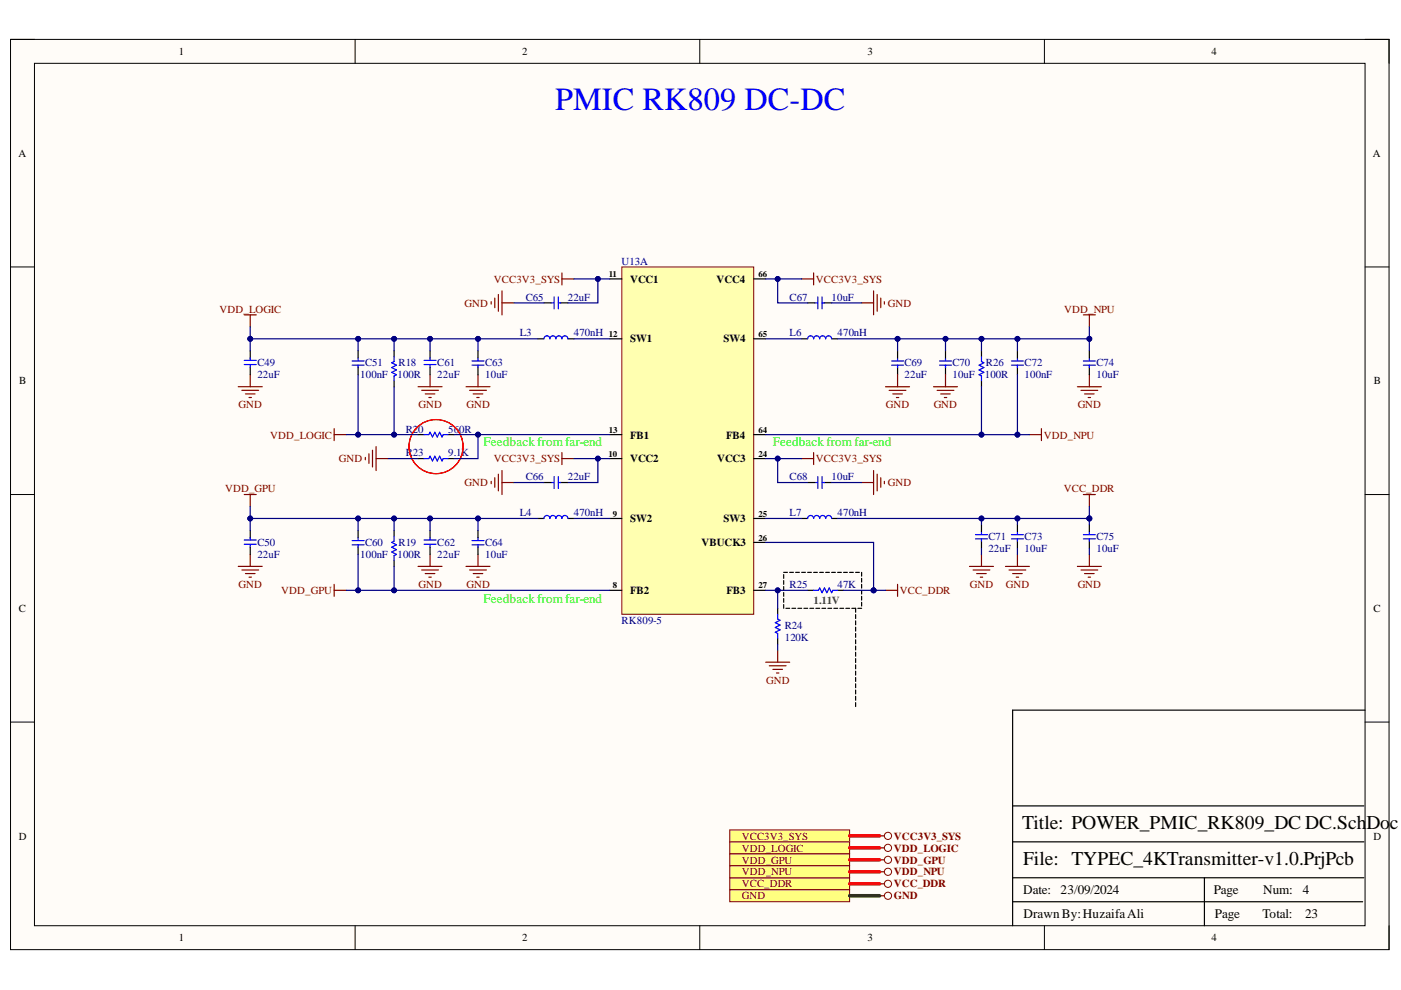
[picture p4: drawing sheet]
<svg xmlns="http://www.w3.org/2000/svg" width="297mm" height="210mm" viewBox="0 0 297 210" stroke-linecap="round" stroke-linejoin="round" font-family="sans-serif">
<defs><g id="words">
<text font-size="6.8" fill="#00f" x="117.7" y="23.4">PMIC RK809 DC-DC</text>
<g font-size="4.1">
<text x="216.7" y="175.8">Title: POWER_PMIC_RK809_DC DC.Sch</text>
<text x="289.7" y="175.8">Do</text>
<text x="294.6" y="175.8">c</text>
<text x="216.9" y="183.4">File: TYPEC_4KTransmitter-v1.0.PrjPcb</text>
</g>
<g font-size="2.8" fill="#0f0">
<text x="102.5" y="94.6">Feedbackfromfar-end</text>
<text x="163.9" y="94.6">Feedbackfromfar-end</text>
<text x="102.5" y="127.9">Feedbackfromfar-end</text>
</g>
<g font-size="2.8">
<text x="216.9" y="189.6">Date:</text>
<text x="224.9" y="189.6">23/09/2024</text>
<text x="257.3" y="189.6">Page</text>
<text x="267.8" y="189.6">Num:</text>
<text x="276.2" y="189.6">4</text>
<text x="217" y="194.7">DrawnBy:HuzaifaAli</text>
<text x="257.6" y="194.7">Page</text>
<text x="267.7" y="194.7">Total:</text>
<text x="276.7" y="194.7">23</text>
</g>
<g font-size="2.3">
<text x="37.9" y="11.7">1</text>
<text x="110.7" y="11.7">2</text>
<text x="183.9" y="11.7">3</text>
<text x="256.8" y="11.7">4</text>
<text x="3.9" y="33.3">A</text>
<text x="291.1" y="33.3">A</text>
<text x="133.6" y="59.9">VCC1</text>
<text x="151.9" y="59.9">VCC4</text>
<text x="133.6" y="72.6">SW1</text>
<text x="153.4" y="72.6">SW4</text>
<text x="4.1" y="81.5">B</text>
<text x="291.3" y="81.5">B</text>
<text x="133.6" y="93">FB1</text>
<text x="154" y="93">FB4</text>
<text x="133.6" y="98.1">VCC2</text>
<text x="152" y="98.1">VCC3</text>
<text x="133.6" y="110.7">SW2</text>
<text x="153.4" y="110.7">SW3</text>
<text x="148.7" y="115.8">VBUCK3</text>
<text x="133.6" y="125.9">FB2</text>
<text x="154.1" y="125.9">FB3</text>
<text x="4" y="129.7">C</text>
<text x="291.2" y="129.7">C</text>
<text x="4" y="178">D</text>
<text x="291.2" y="178">D</text>
<text x="37.9" y="199.6">1</text>
<text x="110.7" y="199.6">2</text>
<text x="183.9" y="199.6">3</text>
<text x="256.8" y="199.6">4</text>
</g>
<g font-size="2.3" fill="#800000">
<text x="104.7" y="59.9">VCC3V3_SYS</text>
<text x="173" y="59.9">VCC3V3_SYS</text>
<text x="98.5" y="65">GND</text>
<text x="188.2" y="65">GND</text>
<text x="46.5" y="66.3">VDD_LOGIC</text>
<text x="225.6" y="66.3">VDD_NPU</text>
<text x="50.6" y="86.6">GND</text>
<text x="88.7" y="86.6">GND</text>
<text x="98.9" y="86.6">GND</text>
<text x="187.8" y="86.6">GND</text>
<text x="198" y="86.6">GND</text>
<text x="228.5" y="86.6">GND</text>
<text x="57.3" y="93">VDD_LOGIC</text>
<text x="221.3" y="93">VDD_NPU</text>
<text x="71.8" y="98.1">GND</text>
<text x="104.7" y="98.1">VCC3V3_SYS</text>
<text x="173" y="98.1">VCC3V3_SYS</text>
<text x="47.7" y="104.4">VDD_GPU</text>
<text x="98.5" y="103.1">GND</text>
<text x="188.2" y="103.1">GND</text>
<text x="225.5" y="104.4">VCC_DDR</text>
<text x="50.6" y="124.7">GND</text>
<text x="59.6" y="125.9">VDD_GPU</text>
<text x="88.7" y="124.7">GND</text>
<text x="98.9" y="124.7">GND</text>
<text x="190.8" y="125.9">VCC_DDR</text>
<text x="205.7" y="124.7">GND</text>
<text x="213.3" y="124.7">GND</text>
<text x="228.5" y="124.7">GND</text>
<text x="162.4" y="145">GND</text>
<text x="157.3" y="178">VCC3V3_SYS</text>
<text x="189.5" y="178">VCC3V3_SYS</text>
<text x="157.3" y="180.6">VDD_LOGIC</text>
<text x="157.3" y="183.1">VDD_GPU</text>
<text x="157.3" y="185.6">VDD_NPU</text>
<text x="189.5" y="183.1">VDD_GPU</text>
<text x="189.5" y="180.6">VDD_LOGIC</text>
<text x="189.5" y="185.6">VDD_NPU</text>
<text x="157.3" y="188.2">VCC_DDR</text>
<text x="157.3" y="190.7">GND</text>
<text x="189.5" y="188.2">VCC_DDR</text>
<text x="189.5" y="190.7">GND</text>
</g>
<g font-size="2.3" fill="#000080">
<text x="131.8" y="56.1">U13A</text>
<text x="111.5" y="63.7">C65</text>
<text x="120.4" y="63.7">22uF</text>
<text x="167.4" y="63.7">C67</text>
<text x="176.3" y="63.7">10uF</text>
<text x="110.2" y="71.3">L3</text>
<text x="121.7" y="71.3">470nH</text>
<text x="167.4" y="71.3">L6</text>
<text x="177.6" y="71.3">470nH</text>
<text x="54.6" y="77.7">C49</text>
<text x="77.4" y="77.7">C51</text>
<text x="84.5" y="77.7">R18</text>
<text x="92.7" y="77.7">C61</text>
<text x="102.9" y="77.7">C63</text>
<text x="191.8" y="77.7">C69</text>
<text x="201.9" y="77.7">C70</text>
<text x="209" y="77.7">R26</text>
<text x="217.2" y="77.7">C72</text>
<text x="232.5" y="77.7">C74</text>
<text x="54.6" y="80.2">22uF</text>
<text x="76.4" y="80.2">100nF</text>
<text x="84.3" y="80.2">100R</text>
<text x="92.7" y="80.2">22uF</text>
<text x="102.9" y="80.2">10uF</text>
<text x="191.8" y="80.2">22uF</text>
<text x="201.9" y="80.2">10uF</text>
<text x="208.8" y="80.2">100R</text>
<text x="217.2" y="80.2">100nF</text>
<text x="232.5" y="80.2">10uF</text>
<text x="86" y="91.7">R20</text>
<text x="95" y="91.7">560R</text>
<text x="86" y="96.8">R23</text>
<text x="95" y="96.8">9.1K</text>
<text x="111.5" y="101.9">C66</text>
<text x="120.4" y="101.9">22uF</text>
<text x="167.4" y="101.9">C68</text>
<text x="176.3" y="101.9">10uF</text>
<text x="110.2" y="109.5">L4</text>
<text x="121.7" y="109.5">470nH</text>
<text x="167.4" y="109.5">L7</text>
<text x="177.6" y="109.5">470nH</text>
<text x="54.6" y="115.8">C50</text>
<text x="54.6" y="118.3">22uF</text>
<text x="76.4" y="118.3">100nF</text>
<text x="77.4" y="115.8">C60</text>
<text x="84.3" y="118.3">100R</text>
<text x="84.5" y="115.8">R19</text>
<text x="92.7" y="115.8">C62</text>
<text x="92.7" y="118.3">22uF</text>
<text x="102.9" y="115.8">C64</text>
<text x="102.9" y="118.3">10uF</text>
<text x="209.5" y="114.5">C71</text>
<text x="209.5" y="117.1">22uF</text>
<text x="217.2" y="114.5">C73</text>
<text x="217.2" y="117.1">10uF</text>
<text x="232.5" y="114.5">C75</text>
<text x="232.5" y="117.1">10uF</text>
<text x="167.4" y="124.7">R25</text>
<text x="177.6" y="124.7">47K</text>
<text x="131.8" y="132.3">RK809-5</text>
<text x="166.4" y="133.3">R24</text>
<text x="166.4" y="135.8">120K</text>
</g>
<text font-size="2.3" fill="#434343" x="172.5" y="128">1.11V</text>
<g font-size="1.9">
<text x="129.1" y="58.7">11</text>
<text x="160.8" y="58.7">66</text>
<text x="129.1" y="71.4">12</text>
<text x="160.8" y="71.4">65</text>
<text x="129.1" y="91.8">13</text>
<text x="160.8" y="91.8">64</text>
<text x="129" y="96.9">10</text>
<text x="160.8" y="96.9">24</text>
<text x="129.9" y="109.5">9</text>
<text x="160.8" y="109.5">25</text>
<text x="160.8" y="114.6">26</text>
<text x="129.9" y="124.8">8</text>
<text x="160.8" y="124.8">27</text>
</g>
</g></defs>
<path d="M2.2 8.4h292.3v192.9h-292.3z" fill-rule="evenodd" fill="#fffcf8"/>
<path d="M2.2 8.4h292.3v192.9h-292.3z" fill="none" stroke="#000" stroke-width=".21"/>
<path d="M7.3 13.4h282.1v182.9h-282.1z" fill-rule="evenodd" fill="#fffcf8"/>
<g fill="none" stroke="#000" stroke-width=".21">
<path d="M2.2 8.3h5.1M7.3 13.4h282.1v182.9h-282.1zM75.3 8.3v5.1M148.4 8.3v5.1M221.4 8.4v5M289.4 8.4h5.1v5M2.2 56.6h5.1M289.4 56.6h5.1M2.2 104.9h5.1M289.4 104.9h5.1M2.2 153.1h5.1M289.4 153.1h5.1"/>
<path d="M75.3 196.3v5M148.4 196.3v5M221.4 196.3v5M294.5 196.3v5"/>
</g>
<path d="M289.4 150.6h-74.7v45.7M214.7 178.5h74.5M214.7 170.9h74.5M214.7 191.2h74.2M214.7 186.1h74.5M255.4 186.1v10.2" fill="none" stroke="#000" stroke-width=".25"/>
<path d="M154.7 176h25.4v2.5h-25.4z" fill-rule="evenodd" fill="#ffff80"/>
<g fill="none" stroke="#800000" stroke-width=".21">
<path d="M154.7 176h25.4v2.5h-25.4z"/>
<circle cx="188.3" cy="177.2" r=".76"/>
</g>
<path d="M186.5 177.2h1" fill="none" stroke="#800000" stroke-width=".25"/>
<path d="M154.7 178.5h25.4v2.5h-25.4z" fill-rule="evenodd" fill="#ffff80"/>
<path d="M154.7 178.5h25.4v2.5h-25.4z" fill="none" stroke="#800000" stroke-width=".21"/>
<path d="M154.7 181h25.4v2.6h-25.4z" fill-rule="evenodd" fill="#ffff80"/>
<g fill="none" stroke="#800000" stroke-width=".21">
<path d="M154.7 181h25.4v2.6h-25.4z"/>
<circle cx="188.3" cy="182.3" r=".76"/>
</g>
<path d="M186.5 182.3h1" fill="none" stroke="#800000" stroke-width=".25"/>
<path d="M154.7 186.1h25.4v2.6h-25.4z" fill-rule="evenodd" fill="#ffff80"/>
<g fill="none" stroke="#800000" stroke-width=".21">
<path d="M154.7 186.1h25.4v2.6h-25.4z"/>
<circle cx="188.3" cy="187.4" r=".76"/>
</g>
<path d="M186.5 187.4h1" fill="none" stroke="#800000" stroke-width=".25"/>
<path d="M154.7 188.7h25.4v2.5h-25.4z" fill-rule="evenodd" fill="#ffff80"/>
<g fill="none" stroke="#800000" stroke-width=".21">
<path d="M154.7 188.7h25.4v2.5h-25.4z"/>
<circle cx="188.3" cy="189.9" r=".76"/>
</g>
<path d="M186.5 189.9h1" fill="none" stroke="#800000" stroke-width=".25"/>
<path d="M131.8 56.6h28v73.6h-28z" fill-rule="evenodd" fill="#ffffb0"/>
<g fill="none" stroke="#800000" stroke-width=".21">
<path d="M131.8 56.6h28v73.6h-28z"/>
<circle cx="188.3" cy="179.8" r=".76"/>
</g>
<g fill="none" stroke="#000" stroke-width=".25">
<path d="M129.3 59.1h2.5M159.8 59.1h2.5M53.1 74.4v1.6M53.1 77.9v1.6M75.9 74.4v1.5M75.9 77.8v1.7M83.6 74.4v1.2M91.2 74.4v1.6M91.2 77.9v1.6M101.3 74.4v1.5M101.3 77.8v1.7M114.1 71.8h1.2"/>
<path d="M115.3 64.2h1.5M118.8 64.2h1.6M120.4 71.8h1.3M129.3 71.8h2.5M159.8 71.8h2.5M170 71.8h1.2M171.2 64.2h1.6M174.7 64.2h1.6M176.3 71.8h1.3M190.3 74.4v1.5M190.3 77.8v1.7M200.5 74.4v1.5"/>
<path d="M200.5 77.8v1.7M208.1 74.4v1.3M215.7 74.4v1.5M215.7 77.8v1.7M231 74.4v1.5M231 77.8v1.7M83.6 80.7v1.3M88.6 97.2h1.3M88.6 92.1h1.3M95 97.2h1.3M95 92.1h1.3M129.3 97.2h2.5"/>
<path d="M129.3 92.1h2.5M159.8 97.2h2.5M159.8 92.1h2.5M208.1 80.7v1.3M53.1 112.5v1.6M53.1 116v1.5M75.9 112.5v1.5M75.9 115.9v1.6M83.6 112.5v1.2M83.6 118.8v1.3M91.2 112.5v1.6M91.2 116v1.5"/>
<path d="M101.3 112.5v1.5M101.3 115.9v1.6M114.1 109.9h1.2M115.3 102.3h1.5M118.8 102.3h1.6M120.4 109.9h1.3M129.3 109.9h2.5M159.8 109.9h2.5M159.8 115h2.5M170 109.9h1.2M171.2 102.3h1.6M174.7 102.3h1.6"/>
<path d="M176.3 109.9h1.3M208.1 111.2v1.5M208.1 114.6v1.7M215.7 111.2v1.5M215.7 114.6v1.7M231 111.2v1.5M231 114.6v1.7M129.3 125.2h2.5M159.8 125.2h2.5M164.9 129v1.2M164.9 135.3v1.3M166.2 121.8v.8"/>
<path d="M166.2 123.1v.8M166.2 124.4v.8M166.2 125.6v.8M166.2 126.9v.8M166.2 128.2v.8M166.2 121.4h.7M166.6 129h.8M167.4 121.4h.8M167.9 129h.8M168.7 121.4h.8M169.2 129h.8M170 121.4h.8"/>
<path d="M170.4 129h.8M171.2 125.2h1.3M171.2 121.4h.8M171.7 129h.8M172.5 121.4h.8M173 129h.8M173.8 121.4h.8M174.3 129h.8M175.1 121.4h.7M175.5 129h.8M176.3 121.4h.8M176.8 129h.8"/>
<path d="M177.6 125.2h1.3M177.6 121.4h.8M178.1 129h.8M178.9 121.4h.8M179.3 129h.8M180.1 121.4h.8M180.6 129h.8v.8M181.4 121.4h.8M181.4 130.3v.8M181.4 131.6v.9M181.4 133v.8M181.4 134.3v.8"/>
<path d="M181.4 135.6v.9M181.4 137v.8M181.4 138.3v.8M181.4 139.6v.9M181.9 129h.8M182.7 121.4v.8M182.7 122.6v.8M182.7 123.9v.8M182.7 125.2v.8M182.7 126.4v.8M182.7 127.7v.8M181.4 141v.8"/>
<path d="M181.4 142.3v.8M181.4 143.6v.9M181.4 145v.8M181.4 146.3v.8M181.4 147.6v.9M181.4 149v.8"/>
</g>
<g fill="none" stroke="#00f" stroke-width=".25">
<path d="M51.8 76.4h2.5M51.8 77.3h2.5M53.1 75.9v.5M53.1 77.4v.5M74.7 77.4h2.5M74.7 76.5h2.5M75.9 75.9v.5M75.9 77.4v.5M83.6 75.6v1.1l-.6 .2 1.1 .5-1.1 .5 1.1 .5-1.1 .5 1.1 .6-.5 .2v1M89.9 76.4h2.5M89.9 77.3h2.5M91.2 75.9v.5"/>
<path d="M91.2 77.4v.5M100.1 77.4h2.5M100.1 76.5h2.5M101.3 75.9v.5M101.3 77.4v.5M115.3 71.8a.63 .63 0 0 1 .7-.6 .63 .63 0 0 1 .6 .6 .64 .64 0 0 1 .6-.6 .64 .64 0 0 1 .7 .6 .63 .63 0 0 1 .6-.6 .63 .63 0 0 1 .6 .6 .63 .63 0 0 1 .7-.6 .63 .63 0 0 1 .6 .6M116.8 64.2h.6M117.5 62.9v2.6M118.4 64.2h.5M118.4 62.9v2.6M171.2 71.8a.63 .63 0 0 1 .7-.6 .63 .63 0 0 1 .6 .6 .64 .64 0 0 1 .6-.6 .64 .64 0 0 1 .7 .6 .63 .63 0 0 1 .6-.6 .63 .63 0 0 1 .7 .6 .63 .63 0 0 1 .6-.6 .63 .63 0 0 1 .6 .6M172.8 64.2h.5"/>
<path d="M173.4 63v2.5M174.3 64.2h.5M174.3 63v2.5M189 77.4h2.6M189 76.5h2.6M190.3 75.9v.5M190.3 77.4v.5M199.2 77.4h2.5M199.2 76.5h2.5M200.5 75.9v.5M200.5 77.4v.5M208.1 75.7v1l.5 .2-1 .5 1 .5-1 .5 1 .5-1 .6 .5 .2v1"/>
<path d="M214.4 77.4h2.6M214.4 76.5h2.6M215.7 75.9v.5M215.7 77.4v.5M229.7 77.4h2.5M229.7 76.5h2.5M231 75.9v.5M231 77.4v.5M89.9 92.1h1l.3-.5 .5 1.1 .5-1.1 .5 1.1 .5-1.1 .5 1.1 .3-.6h1M89.9 97.2h1l.3-.5 .5 1 .5-1 .5 1 .5-1 .5 1 .3-.5h1M51.8 114.5h2.5M51.8 115.4h2.5"/>
<path d="M53.1 114v.5M53.1 115.5v.5M74.7 115.5h2.5M74.7 114.6h2.5M75.9 114v.5M75.9 115.5v.5M83.6 113.7v1.1l-.6 .2 1.1 .5-1.1 .5 1.1 .5-1.1 .5 1.1 .5-.5 .3v1M89.9 114.5h2.5M89.9 115.4h2.5M91.2 114v.5M91.2 115.5v.5M100.1 115.5h2.5"/>
<path d="M100.1 114.6h2.5M101.3 114v.5M101.3 115.5v.5M115.3 109.9a.63 .63 0 0 1 .7-.6 .63 .63 0 0 1 .6 .6 .64 .64 0 0 1 .6-.6 .64 .64 0 0 1 .7 .6 .63 .63 0 0 1 .6-.6 .63 .63 0 0 1 .6 .6 .63 .63 0 0 1 .7-.6 .63 .63 0 0 1 .6 .6M116.8 102.3h.6M117.5 101v2.6M118.4 101v2.6M118.4 102.3h.5M171.2 109.9a.63 .63 0 0 1 .7-.6 .63 .63 0 0 1 .6 .6 .64 .64 0 0 1 .6-.6 .64 .64 0 0 1 .7 .6 .63 .63 0 0 1 .6-.6 .63 .63 0 0 1 .7 .6 .63 .63 0 0 1 .6-.6 .63 .63 0 0 1 .6 .6M172.8 102.3h.5M173.4 101v2.6M174.3 101v2.6"/>
<path d="M174.3 102.3h.5M206.8 114.2h2.6M206.8 113.4h2.6M208.1 112.7v.5M208.1 114.2v.6M214.4 114.2h2.6M214.4 113.4h2.6M215.7 112.7v.5M215.7 114.2v.6M229.7 114.2h2.5M229.7 113.4h2.5M231 112.7v.5"/>
<path d="M231 114.2v.6M164.9 130.2v1.1l.5 .2-1 .5 1 .5-1 .5 1 .5-1 .6 .5 .2v1M172.5 125.2h1l.3-.5 .5 1 .5-1 .5 1 .5-1 .5 1 .3-.5h1"/>
</g>
<g fill="none" stroke="#800000" stroke-width=".25">
<path d="M119.1 57.9v2.5M119.1 59.1h2.6M170 59.1h2.5M172.5 57.9v2.5M51.8 66.8h2.5M53.1 66.8v2.5M53.1 79.5v2.5M91.2 79.5v2.5M101.3 79.5v2.5M104.1 64v.5M104.9 63.2v2M105.7 62.4v3.6"/>
<path d="M106.4 61.7v5.1M106.4 64.2h2.6M182.7 64.2h2.5M185.2 61.7v5.1M186 62.4v3.6M186.7 63.2v2M187.5 64v.5M190.3 79.5v2.5M200.5 79.5v2.5M229.7 66.8h2.5M231 66.8v2.5M231 79.5v2.5"/>
<path d="M50.5 82h5.1M51.3 82.8h3.5M52 83.5h2.1M52.8 84.3h.5M70.8 90.9v2.5M70.8 92.1h2.6M77.5 97v.5M78.2 96.2v2M79 95.5v3.5M79.7 97.2h2.6M79.7 94.7v5.1M88.6 82h5.1"/>
<path d="M89.4 82.8h3.6M90.2 83.5h2M90.9 84.3h.5M98.8 82h5.1M99.6 82.8h3.5M100.3 83.5h2.1M101.1 84.3h.5M106.4 99.8v5.1M119.1 96v2.5M119.1 97.2h2.6M170 97.2h2.5M172.5 96v2.5"/>
<path d="M185.2 99.8v5.1M187.8 82h5M188.5 82.8h3.6M189.3 83.5h2M190 84.3h.6M197.9 82h5.1M198.7 82.8h3.5M199.5 83.5h2M200.2 84.3h.5M218.3 92.2h2.5M220.8 90.9v2.5M228.4 82h5.1"/>
<path d="M229.2 82.8h3.5M229.9 83.5h2.1M230.7 84.3h.5M51.8 104.9h2.5M53.1 104.9v2.5M53.1 117.5v2.6M91.2 117.5v2.6M101.3 117.5v2.6M104.1 102.1v.5M104.9 101.3v2M105.7 100.5v3.6M106.4 102.3h2.6"/>
<path d="M182.7 102.3h2.5M186 100.5v3.6M186.7 101.3v2M187.5 102.1v.5M208.1 117.5v2.6M215.7 117.5v2.6M229.7 104.9h2.5M231 104.9v2.5M231 117.5v2.6M50.5 120.1h5.1M51.3 120.8h3.5M52 121.6h2.1"/>
<path d="M52.8 122.4h.5M70.8 123.9v2.5M70.8 125.2h2.6M88.6 120.1h5.1M89.4 120.8h3.6M90.2 121.6h2M90.9 122.4h.5M98.8 120.1h5.1M99.6 120.8h3.5M100.3 121.6h2.1M101.1 122.4h.5M164.9 137.9v2.5"/>
<path d="M187.8 125.2h2.5M190.3 123.9v2.5M205.6 120.1h5M206.3 120.9h3.6M207.1 121.6h2M207.8 122.4h.5M213.2 120.1h5.1M213.9 120.9h3.6M214.7 121.6h2M215.5 122.4h.5M228.4 120.1h5.1M229.2 120.9h3.5"/>
<path d="M229.9 121.6h2.1M230.7 122.4h.5M162.3 140.4h5.1M163.1 141.2h3.6M163.9 141.9h2M164.6 142.7h.5M186.5 179.8h1"/>
</g>
<g fill="none" stroke="#f00" stroke-width=".25">
<circle cx="92.4" cy="94.7" r="5.7"/>
<circle cx="92.5" cy="94.7" r="5.7"/>
</g>
<path d="M180.1 177.2h6.4M180.1 182.3h6.4M180.1 187.4h6.4" fill="none" stroke="#f00" stroke-width=".76"/>
<path d="M180.1 189.9h6.4" fill="none" stroke="#274e13" stroke-width=".76"/>
<path d="M53.1 69.3v2.5M121.7 71.8h7.6" fill="none" stroke="#000080" stroke-width=".25"/>
<circle cx="53.1" cy="71.8" r=".51" fill="#000080"/>
<circle cx="53.1" cy="71.8" r=".51" fill="none" stroke="#000080" stroke-width=".21"/>
<path d="M121.7 59.1h5.1v5.1h-6.4M109 64.2h6.3" fill="none" stroke="#000080" stroke-width=".25"/>
<circle cx="126.8" cy="59.1" r=".51" fill="#000080"/>
<circle cx="126.8" cy="59.1" r=".51" fill="none" stroke="#000080" stroke-width=".21"/>
<path d="M126.8 59.1h2.5" fill="none" stroke="#000080" stroke-width=".25"/>
<circle cx="126.8" cy="59.1" r=".51" fill="#000080"/>
<circle cx="126.8" cy="59.1" r=".51" fill="none" stroke="#000080" stroke-width=".21"/>
<path d="M101.3 71.8v2.6" fill="none" stroke="#000080" stroke-width=".25"/>
<circle cx="101.3" cy="71.8" r=".51" fill="#000080"/>
<circle cx="101.3" cy="71.8" r=".51" fill="none" stroke="#000080" stroke-width=".21"/>
<path d="M91.2 71.8v2.6" fill="none" stroke="#000080" stroke-width=".25"/>
<circle cx="91.2" cy="71.8" r=".51" fill="#000080"/>
<circle cx="91.2" cy="71.8" r=".51" fill="none" stroke="#000080" stroke-width=".21"/>
<path d="M83.6 71.8v2.6" fill="none" stroke="#000080" stroke-width=".25"/>
<circle cx="83.6" cy="71.8" r=".51" fill="#000080"/>
<circle cx="83.6" cy="71.8" r=".51" fill="none" stroke="#000080" stroke-width=".21"/>
<path d="M75.9 71.8v2.6" fill="none" stroke="#000080" stroke-width=".25"/>
<circle cx="75.9" cy="71.8" r=".51" fill="#000080"/>
<circle cx="75.9" cy="71.8" r=".51" fill="none" stroke="#000080" stroke-width=".21"/>
<path d="M162.3 71.8h7.7M231 69.3v2.5" fill="none" stroke="#000080" stroke-width=".25"/>
<circle cx="231" cy="71.8" r=".51" fill="#000080"/>
<circle cx="231" cy="71.8" r=".51" fill="none" stroke="#000080" stroke-width=".21"/>
<path d="M177.6 71.8h53.4v2.6" fill="none" stroke="#000080" stroke-width=".25"/>
<circle cx="190.3" cy="71.8" r=".51" fill="#000080"/>
<circle cx="190.3" cy="71.8" r=".51" fill="none" stroke="#000080" stroke-width=".21"/>
<circle cx="200.5" cy="71.8" r=".51" fill="#000080"/>
<circle cx="200.5" cy="71.8" r=".51" fill="none" stroke="#000080" stroke-width=".21"/>
<circle cx="208.1" cy="71.8" r=".51" fill="#000080"/>
<circle cx="208.1" cy="71.8" r=".51" fill="none" stroke="#000080" stroke-width=".21"/>
<circle cx="215.7" cy="71.8" r=".51" fill="#000080"/>
<circle cx="215.7" cy="71.8" r=".51" fill="none" stroke="#000080" stroke-width=".21"/>
<circle cx="231" cy="71.8" r=".51" fill="#000080"/>
<circle cx="231" cy="71.8" r=".51" fill="none" stroke="#000080" stroke-width=".21"/>
<path d="M170 59.1h-5.1v5.1h6.3M176.3 64.2h6.4" fill="none" stroke="#000080" stroke-width=".25"/>
<circle cx="164.9" cy="59.1" r=".51" fill="#000080"/>
<circle cx="164.9" cy="59.1" r=".51" fill="none" stroke="#000080" stroke-width=".21"/>
<path d="M162.3 59.1h2.6" fill="none" stroke="#000080" stroke-width=".25"/>
<circle cx="164.9" cy="59.1" r=".51" fill="#000080"/>
<circle cx="164.9" cy="59.1" r=".51" fill="none" stroke="#000080" stroke-width=".21"/>
<path d="M190.3 71.8v2.6" fill="none" stroke="#000080" stroke-width=".25"/>
<circle cx="190.3" cy="71.8" r=".51" fill="#000080"/>
<circle cx="190.3" cy="71.8" r=".51" fill="none" stroke="#000080" stroke-width=".21"/>
<path d="M200.5 71.8v2.6" fill="none" stroke="#000080" stroke-width=".25"/>
<circle cx="200.5" cy="71.8" r=".51" fill="#000080"/>
<circle cx="200.5" cy="71.8" r=".51" fill="none" stroke="#000080" stroke-width=".21"/>
<path d="M208.1 71.8v2.6" fill="none" stroke="#000080" stroke-width=".25"/>
<circle cx="208.1" cy="71.8" r=".51" fill="#000080"/>
<circle cx="208.1" cy="71.8" r=".51" fill="none" stroke="#000080" stroke-width=".21"/>
<path d="M215.7 71.8v2.6" fill="none" stroke="#000080" stroke-width=".25"/>
<circle cx="215.7" cy="71.8" r=".51" fill="#000080"/>
<circle cx="215.7" cy="71.8" r=".51" fill="none" stroke="#000080" stroke-width=".21"/>
<path d="M114.1 71.8h-61v2.6" fill="none" stroke="#000080" stroke-width=".25"/>
<circle cx="101.3" cy="71.8" r=".51" fill="#000080"/>
<circle cx="101.3" cy="71.8" r=".51" fill="none" stroke="#000080" stroke-width=".21"/>
<circle cx="91.2" cy="71.8" r=".51" fill="#000080"/>
<circle cx="91.2" cy="71.8" r=".51" fill="none" stroke="#000080" stroke-width=".21"/>
<circle cx="83.6" cy="71.8" r=".51" fill="#000080"/>
<circle cx="83.6" cy="71.8" r=".51" fill="none" stroke="#000080" stroke-width=".21"/>
<circle cx="75.9" cy="71.8" r=".51" fill="#000080"/>
<circle cx="75.9" cy="71.8" r=".51" fill="none" stroke="#000080" stroke-width=".21"/>
<circle cx="53.1" cy="71.8" r=".51" fill="#000080"/>
<circle cx="53.1" cy="71.8" r=".51" fill="none" stroke="#000080" stroke-width=".21"/>
<path d="M176.3 102.3h6.4M208.1 109.9v1.3M208.1 116.3v1.2M215.7 116.3v1.2" fill="none" stroke="#000080" stroke-width=".25"/>
<circle cx="208.1" cy="109.9" r=".51" fill="#000080"/>
<circle cx="208.1" cy="109.9" r=".51" fill="none" stroke="#000080" stroke-width=".21"/>
<path d="M162.3 109.9h7.7M164.9 125.2v3.8M164.9 136.6v1.3" fill="none" stroke="#000080" stroke-width=".25"/>
<circle cx="164.9" cy="125.2" r=".51" fill="#000080"/>
<circle cx="164.9" cy="125.2" r=".51" fill="none" stroke="#000080" stroke-width=".21"/>
<path d="M162.3 125.2h8.9" fill="none" stroke="#000080" stroke-width=".25"/>
<circle cx="164.9" cy="125.2" r=".51" fill="#000080"/>
<circle cx="164.9" cy="125.2" r=".51" fill="none" stroke="#000080" stroke-width=".21"/>
<path d="M170 97.2h-5.1v5.1h6.3" fill="none" stroke="#000080" stroke-width=".25"/>
<circle cx="164.9" cy="97.2" r=".51" fill="#000080"/>
<circle cx="164.9" cy="97.2" r=".51" fill="none" stroke="#000080" stroke-width=".21"/>
<path d="M162.3 97.2h2.6" fill="none" stroke="#000080" stroke-width=".25"/>
<circle cx="164.9" cy="97.2" r=".51" fill="#000080"/>
<circle cx="164.9" cy="97.2" r=".51" fill="none" stroke="#000080" stroke-width=".21"/>
<path d="M231 107.4v2.5" fill="none" stroke="#000080" stroke-width=".25"/>
<circle cx="231" cy="109.9" r=".51" fill="#000080"/>
<circle cx="231" cy="109.9" r=".51" fill="none" stroke="#000080" stroke-width=".21"/>
<path d="M215.7 109.9v1.3" fill="none" stroke="#000080" stroke-width=".25"/>
<circle cx="215.7" cy="109.9" r=".51" fill="#000080"/>
<circle cx="215.7" cy="109.9" r=".51" fill="none" stroke="#000080" stroke-width=".21"/>
<path d="M231 109.9v1.3" fill="none" stroke="#000080" stroke-width=".25"/>
<circle cx="231" cy="109.9" r=".51" fill="#000080"/>
<circle cx="231" cy="109.9" r=".51" fill="none" stroke="#000080" stroke-width=".21"/>
<path d="M177.6 109.9h53.4M231 116.3v1.2" fill="none" stroke="#000080" stroke-width=".25"/>
<circle cx="208.1" cy="109.9" r=".51" fill="#000080"/>
<circle cx="208.1" cy="109.9" r=".51" fill="none" stroke="#000080" stroke-width=".21"/>
<circle cx="215.7" cy="109.9" r=".51" fill="#000080"/>
<circle cx="215.7" cy="109.9" r=".51" fill="none" stroke="#000080" stroke-width=".21"/>
<circle cx="231" cy="109.9" r=".51" fill="#000080"/>
<circle cx="231" cy="109.9" r=".51" fill="none" stroke="#000080" stroke-width=".21"/>
<path d="M53.1 107.4v2.5M121.7 109.9h7.6" fill="none" stroke="#000080" stroke-width=".25"/>
<circle cx="53.1" cy="109.9" r=".51" fill="#000080"/>
<circle cx="53.1" cy="109.9" r=".51" fill="none" stroke="#000080" stroke-width=".21"/>
<path d="M121.7 97.2h5.1v5.1h-6.4M109 102.3h6.3" fill="none" stroke="#000080" stroke-width=".25"/>
<circle cx="126.8" cy="97.2" r=".51" fill="#000080"/>
<circle cx="126.8" cy="97.2" r=".51" fill="none" stroke="#000080" stroke-width=".21"/>
<path d="M126.8 97.2h2.5" fill="none" stroke="#000080" stroke-width=".25"/>
<circle cx="126.8" cy="97.2" r=".51" fill="#000080"/>
<circle cx="126.8" cy="97.2" r=".51" fill="none" stroke="#000080" stroke-width=".21"/>
<path d="M101.3 109.9v2.6" fill="none" stroke="#000080" stroke-width=".25"/>
<circle cx="101.3" cy="109.9" r=".51" fill="#000080"/>
<circle cx="101.3" cy="109.9" r=".51" fill="none" stroke="#000080" stroke-width=".21"/>
<path d="M91.2 109.9v2.6" fill="none" stroke="#000080" stroke-width=".25"/>
<circle cx="91.2" cy="109.9" r=".51" fill="#000080"/>
<circle cx="91.2" cy="109.9" r=".51" fill="none" stroke="#000080" stroke-width=".21"/>
<path d="M83.6 109.9v2.6" fill="none" stroke="#000080" stroke-width=".25"/>
<circle cx="83.6" cy="109.9" r=".51" fill="#000080"/>
<circle cx="83.6" cy="109.9" r=".51" fill="none" stroke="#000080" stroke-width=".21"/>
<path d="M75.9 109.9v2.6" fill="none" stroke="#000080" stroke-width=".25"/>
<circle cx="75.9" cy="109.9" r=".51" fill="#000080"/>
<circle cx="75.9" cy="109.9" r=".51" fill="none" stroke="#000080" stroke-width=".21"/>
<path d="M75.9 117.5v7.7h7.7v-5.1" fill="none" stroke="#000080" stroke-width=".25"/>
<circle cx="83.6" cy="125.2" r=".51" fill="#000080"/>
<circle cx="83.6" cy="125.2" r=".51" fill="none" stroke="#000080" stroke-width=".21"/>
<circle cx="75.9" cy="125.2" r=".51" fill="#000080"/>
<circle cx="75.9" cy="125.2" r=".51" fill="none" stroke="#000080" stroke-width=".21"/>
<path d="M83.6 125.2h45.7" fill="none" stroke="#000080" stroke-width=".25"/>
<circle cx="83.6" cy="125.2" r=".51" fill="#000080"/>
<circle cx="83.6" cy="125.2" r=".51" fill="none" stroke="#000080" stroke-width=".21"/>
<path d="M73.4 125.2h2.5" fill="none" stroke="#000080" stroke-width=".25"/>
<circle cx="75.9" cy="125.2" r=".51" fill="#000080"/>
<circle cx="75.9" cy="125.2" r=".51" fill="none" stroke="#000080" stroke-width=".21"/>
<path d="M114.1 109.9h-61v2.6" fill="none" stroke="#000080" stroke-width=".25"/>
<circle cx="101.3" cy="109.9" r=".51" fill="#000080"/>
<circle cx="101.3" cy="109.9" r=".51" fill="none" stroke="#000080" stroke-width=".21"/>
<circle cx="91.2" cy="109.9" r=".51" fill="#000080"/>
<circle cx="91.2" cy="109.9" r=".51" fill="none" stroke="#000080" stroke-width=".21"/>
<circle cx="83.6" cy="109.9" r=".51" fill="#000080"/>
<circle cx="83.6" cy="109.9" r=".51" fill="none" stroke="#000080" stroke-width=".21"/>
<circle cx="75.9" cy="109.9" r=".51" fill="#000080"/>
<circle cx="75.9" cy="109.9" r=".51" fill="none" stroke="#000080" stroke-width=".21"/>
<circle cx="53.1" cy="109.9" r=".51" fill="#000080"/>
<circle cx="53.1" cy="109.9" r=".51" fill="none" stroke="#000080" stroke-width=".21"/>
<path d="M185.2 125.2h2.6" fill="none" stroke="#000080" stroke-width=".25"/>
<circle cx="185.2" cy="125.2" r=".51" fill="#000080"/>
<circle cx="185.2" cy="125.2" r=".51" fill="none" stroke="#000080" stroke-width=".21"/>
<path d="M162.3 115h22.9v10.2" fill="none" stroke="#000080" stroke-width=".25"/>
<circle cx="185.2" cy="125.2" r=".51" fill="#000080"/>
<circle cx="185.2" cy="125.2" r=".51" fill="none" stroke="#000080" stroke-width=".21"/>
<path d="M178.9 125.2h6.3" fill="none" stroke="#000080" stroke-width=".25"/>
<circle cx="185.2" cy="125.2" r=".51" fill="#000080"/>
<circle cx="185.2" cy="125.2" r=".51" fill="none" stroke="#000080" stroke-width=".21"/>
<path d="M82.3 97.2h6.3M101.3 92.1v5.1h-5" fill="none" stroke="#000080" stroke-width=".25"/>
<circle cx="101.3" cy="92.1" r=".51" fill="#000080"/>
<circle cx="101.3" cy="92.1" r=".51" fill="none" stroke="#000080" stroke-width=".21"/>
<path d="M75.9 79.5v12.6h7.7v-10.1" fill="none" stroke="#000080" stroke-width=".25"/>
<circle cx="83.6" cy="92.1" r=".51" fill="#000080"/>
<circle cx="83.6" cy="92.1" r=".51" fill="none" stroke="#000080" stroke-width=".21"/>
<circle cx="75.9" cy="92.1" r=".51" fill="#000080"/>
<circle cx="75.9" cy="92.1" r=".51" fill="none" stroke="#000080" stroke-width=".21"/>
<path d="M73.4 92.1h2.5" fill="none" stroke="#000080" stroke-width=".25"/>
<circle cx="75.9" cy="92.1" r=".51" fill="#000080"/>
<circle cx="75.9" cy="92.1" r=".51" fill="none" stroke="#000080" stroke-width=".21"/>
<path d="M208.1 82v10.2" fill="none" stroke="#000080" stroke-width=".25"/>
<circle cx="208.1" cy="92.2" r=".51" fill="#000080"/>
<circle cx="208.1" cy="92.2" r=".51" fill="none" stroke="#000080" stroke-width=".21"/>
<path d="M162.3 92.2h53.4" fill="none" stroke="#000080" stroke-width=".25"/>
<circle cx="215.7" cy="92.2" r=".51" fill="#000080"/>
<circle cx="215.7" cy="92.2" r=".51" fill="none" stroke="#000080" stroke-width=".21"/>
<circle cx="208.1" cy="92.2" r=".51" fill="#000080"/>
<circle cx="208.1" cy="92.2" r=".51" fill="none" stroke="#000080" stroke-width=".21"/>
<path d="M83.6 92.1h5" fill="none" stroke="#000080" stroke-width=".25"/>
<circle cx="83.6" cy="92.1" r=".51" fill="#000080"/>
<circle cx="83.6" cy="92.1" r=".51" fill="none" stroke="#000080" stroke-width=".21"/>
<path d="M215.7 79.5v12.7h2.6" fill="none" stroke="#000080" stroke-width=".25"/>
<circle cx="215.7" cy="92.2" r=".51" fill="#000080"/>
<circle cx="215.7" cy="92.2" r=".51" fill="none" stroke="#000080" stroke-width=".21"/>
<path d="M96.3 92.1h33" fill="none" stroke="#000080" stroke-width=".25"/>
<circle cx="101.3" cy="92.1" r=".51" fill="#000080"/>
<circle cx="101.3" cy="92.1" r=".51" fill="none" stroke="#000080" stroke-width=".21"/>
<path d="M180.1 179.8h6.4" fill="none" stroke="#f00" stroke-width=".76"/>
<path d="M154.7 183.6h25.4v2.5h-25.4z" fill-rule="evenodd" fill="#ffff80"/>
<g fill="none" stroke="#800000" stroke-width=".21">
<path d="M154.7 183.6h25.4v2.5h-25.4z"/>
<circle cx="188.3" cy="184.8" r=".76"/>
</g>
<path d="M186.5 184.8h1" fill="none" stroke="#800000" stroke-width=".25"/>
<path d="M180.1 184.8h6.4" fill="none" stroke="#f00" stroke-width=".76"/>
<use href="#words"/>
</svg>
